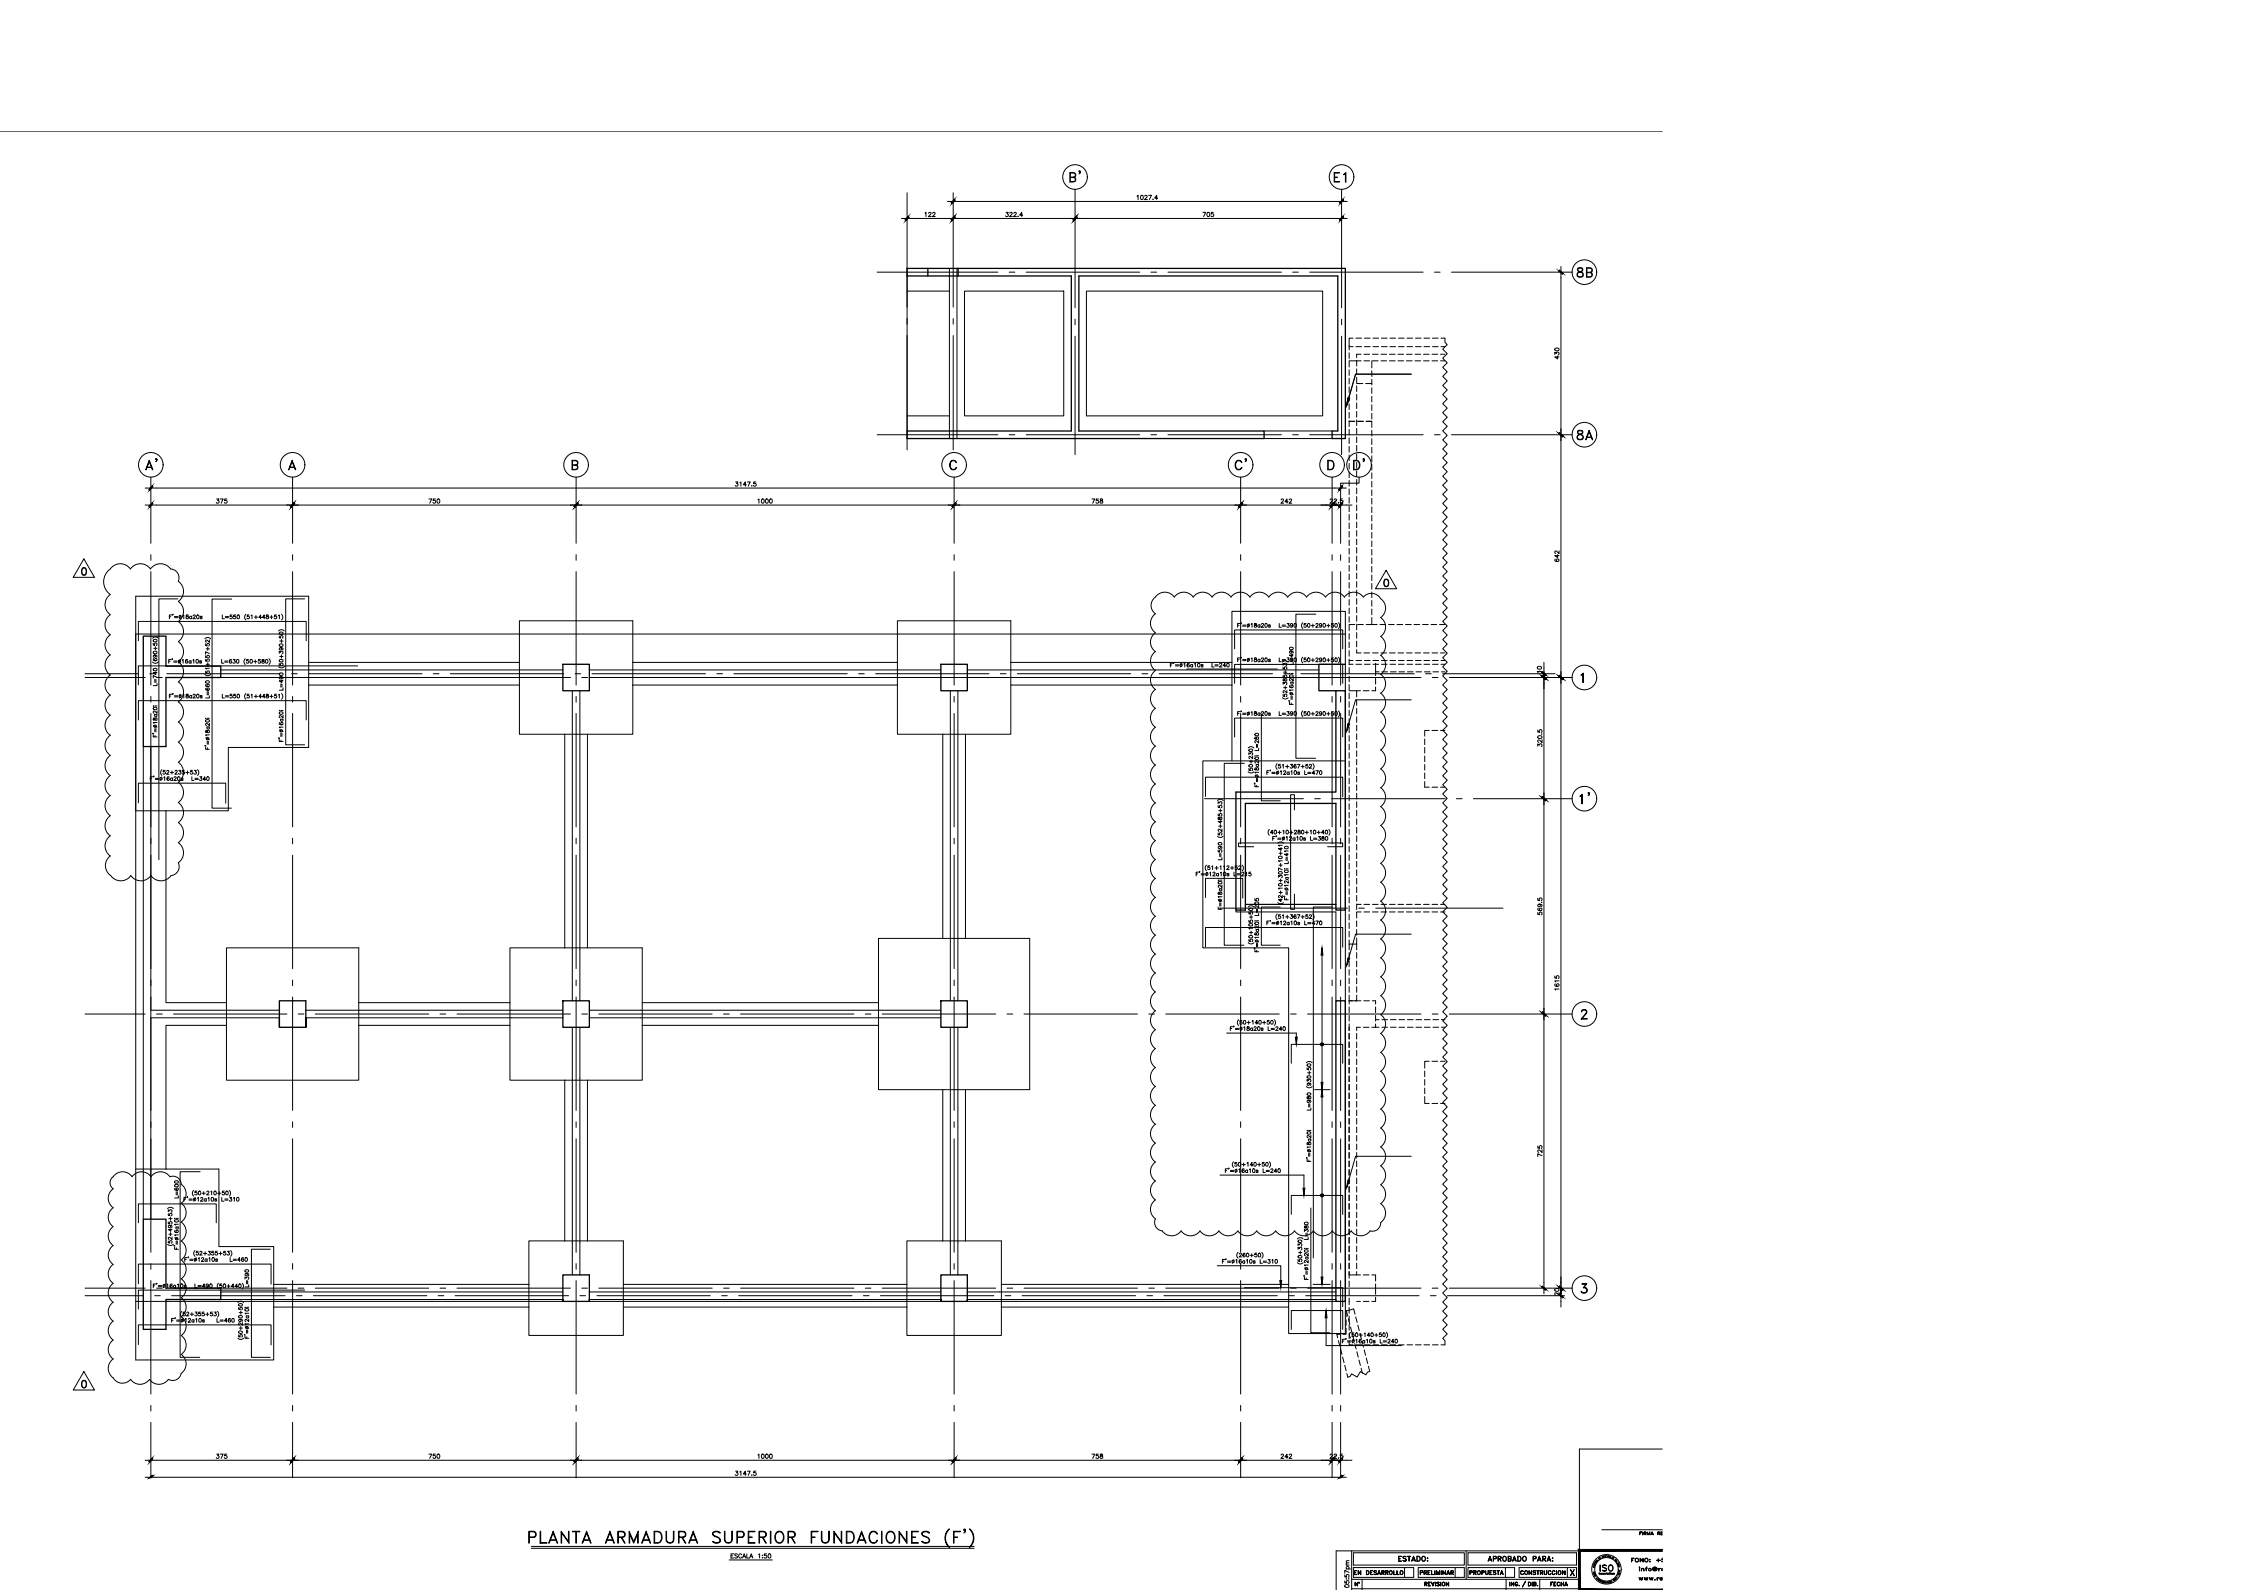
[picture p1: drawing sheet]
<svg xmlns="http://www.w3.org/2000/svg" width="1189mm" height="841mm" viewBox="0 0 1189 841" stroke-linecap="round" stroke-linejoin="round" font-family="sans-serif">
<defs><g id="words">
<text font-size="14.6" x="279" y="820">PLANTA ARMADURA SUPERIOR FUNDACIONES (F')</text>
<g font-size="10.1">
<text x="84" y="250" transform="rotate(-90 84 250)">A'</text>
<text x="653" y="250">C'</text>
</g>
<g font-size="9.7">
<text x="565" y="97">B'</text>
<text x="723" y="250" transform="rotate(-90 723 250)">D'</text>
</g>
<g font-size="8.8">
<text x="705" y="97">E1</text>
<text x="834" y="148">8B</text>
<text x="834" y="234">8A</text>
<text x="842" y="427" transform="rotate(-90 842 427)">1'</text>
</g>
<text font-size="6.6" x="846" y="832">ISO</text>
<g font-size="5.7">
<text x="601" y="107">1027.4</text>
<text x="826" y="191" transform="rotate(-90 826 191)">430</text>
<text x="826" y="298" transform="rotate(-90 826 298)">642</text>
<text x="826" y="525" transform="rotate(-90 826 525)">1615</text>
<text x="96" y="662" transform="rotate(-90 96 662)">F'=%%C16a10i L=600</text>
<text x="826" y="687" transform="rotate(-90 826 687)">20</text>
<text x="133" y="709" transform="rotate(-90 133 709)">F'=%%C12a10i L=390</text>
<text x="388" y="782">3147.5</text>
<text x="386" y="825">ESCALA 1:50</text>
<text x="739" y="827">ESTADO:</text>
<text x="786" y="827">APROBADO PARA:</text>
</g>
<g font-size="5.3">
<text x="489" y="116">122</text>
<text x="531" y="116">322.4</text>
<text x="635" y="116">705</text>
<text x="388" y="258">3147.5</text>
<text x="114" y="267">375</text>
<text x="226" y="267">750</text>
<text x="400" y="267">1000</text>
<text x="577" y="267">758</text>
<text x="677" y="267">242</text>
<text x="703" y="267">22.5</text>
<text x="817" y="396" transform="rotate(-90 817 396)">320.5</text>
<text x="817" y="485" transform="rotate(-90 817 485)">569.5</text>
<text x="817" y="613" transform="rotate(-90 817 613)">725</text>
<text x="114" y="773">375</text>
<text x="226" y="773">750</text>
<text x="400" y="773">1000</text>
<text x="577" y="773">758</text>
<text x="677" y="773">242</text>
<text x="703" y="773">22.5</text>
<text x="716" y="834">EN DESARROLLO</text>
<text x="750" y="834">PRELIMINAR</text>
<text x="777" y="834">PROPUESTA</text>
<text x="804" y="834">CONSTRUCCION</text>
</g>
<g font-size="4.9">
<text x="753" y="840">REVISION</text>
<text x="798" y="840">ING.</text>
<text x="808" y="840">DIB.</text>
<text x="820" y="840">FECHA</text>
</g>
<g font-size="3.5">
<text x="842" y="834">E</text>
<text x="842" y="835">N</text>
<text x="843" y="835">E</text>
<text x="843" y="836">L</text>
<text x="845" y="837">O</text>
<text x="847" y="839">N</text>
<text x="848" y="839">G</text>
<text x="850" y="839">E</text>
<text x="853" y="837">9</text>
<text x="854" y="836">1</text>
</g>
<g font-size="3.1">
<text x="855" y="833">1</text>
<text x="854" y="836">0</text>
<text x="855" y="835">:</text>
<text x="855" y="834">2</text>
</g>
</g></defs>
<!-- layer: RLA-FORMATO -->
<g fill="none" stroke="#000" stroke-width=".53">
<path d="M0 69h879M712 836v1a.8 .8 0 0 1 0-1 1 1 0 0 1 2 0 1.1 1.1 0 0 1-1 2M712 833v1a.8 .8 0 0 1 0-1 1 1 0 0 1 2 0 .8 .8 0 0 1-1 1M712 828h2M712 830h3M712 835h.1M713 830a.7 .7 0 0 1-1-1 1 1 0 0 1 2 0 .7 .7 0 0 1-1 1M714 835h.1M714 832l-2-1v1M714 827h-2l1 1M714 826h-2l1 1M715 835h121"/>
<path d="M715 820v21M716 829h32v5h-32M716 821h59v7h-59zM717 837l1 2v-2v2l-1-2v2zM721 835v6M750 829h25v5h-25M776 820v15M777 829h24v5h-24zM777 821h57v7h-57zM804 829h30v5h-30M807 836l-2 3zM836 820h-129v21"/>
<path d="M843 829h.1M843 828h1M843 827l1 1M846 824v1zM847 824h-1h1M847 824h-1M848 823v1M849 823h-1M849 823l-1 1h1M849 823v1M850 823v1M850 823h-1"/>
<path d="M851 823v1M852 823v1v-1v1M853 823v1zM853 824h1M854 824v1M863 824h2h-2v2zM863 825h1zM867 834l1 2v-2l1 2v-2v2l-1-1v1zM867 829h.1M867 830l1 1zM868 824l1 2v-2v2l-1-2v2zM868 830l1 1z"/>
<path d="M869 830h1v1v-1zM870 834v2l1-2v2l1-2-1 2v-1l-1 1zM871 830h.1M871 829v2v-2h1h-1M873 834v2l1-2v2l1-2-1 2v-1l-1 1zM873 825h.1M873 826h.1M875 829h1a.8 .8 0 0 1 1 0 .8 .8 0 0 1-1 1v-1v1a1 1 0 0 0-1-1 1 1 0 0 0-1 1 1.1 1.1 0 0 0 2 1 1 1 0 0 1-1 0 1 1 0 0 1 0-2zM875 830l1-1-1 1h1h-1zM876 836h.1M876 825h2zM877 834v2z"/>
<path d="M877 835l1-1zM877 824v2zM878 830v1zM878 830h1zM878 835h1a.6 .6 0 0 0 0 1 .6 .6 0 0 0 0-1M878 835h1M879 830h.1M879 826h.1M879 824v1M879 824h.1M879 830v1v-1M879 835a.7 .7 0 0 0-1 0 .7 .7 0 0 0 0 1 .7 .7 0 0 0 1 0"/>
<path d="M879 825h.1M715 840h121M879 841h.1"/>
<circle cx="713" cy="839" r="1"/>
<circle cx="719" cy="837" r=".3"/>
<circle cx="719" cy="837" r=".2"/>
<circle cx="850" cy="830" r="8"/>
<circle cx="850" cy="830" r="6"/>
<circle cx="851" cy="823" r=".3"/>
<circle cx="866" cy="825" r=".9"/>
<circle cx="866" cy="825" r="1"/>
<circle cx="871" cy="825" r="1"/>
<circle cx="871" cy="825" r=".9"/>
<circle cx="873" cy="830" r=".7"/>
<circle cx="873" cy="830" r=".6"/>
</g>
<g fill="#000" stroke="#000" stroke-width=".53">
<path d="M835 820v21h1zM835 820l1 1v20zM835 820l1 1 43-1zM836 821l43-1v1z"/>
<path d="M836 841h43zM836 841h43h-43z"/>
</g>
<!-- layer: FORMATO -->
<path d="M831 830l2 3zM833 830l-2 3z" fill="none" stroke="#000" stroke-width=".53"/>
<!-- layer: RLE-FIRMA REVISOR -->
<g fill="none" stroke="#000" stroke-width=".53">
<path d="M879 766h-43v54M847 809h32M868 810h1h-1v2zM868 811h.1M869 810v2zM870 811h1l-1-1v2v-2l1 1h-1M870 811l1 1zM872 810v2l1-2v2v-1l-1 1v-1v1zM874 811h1M874 810l1 2-1-1-1 1zM877 811h1l-1-1v2v-2l1 1h-1M878 811v1z"/>
<path d="M879 811h.1M879 810v2"/>
</g>
<!-- layer: RLA-TEXTOS2 -->
<path d="M281 818h234M281 819h234M386 825h23" fill="none" stroke="#000" stroke-width=".53"/>
<!-- layer: 2024_22-100$0$RLE-PILAR -->
<path d="M298 351h14v14h-14zM498 351h14v14h-14zM712 351h-14v14h9M148 538v5h14M162 538v5v-14h-14v14M298 529h14v14h-14zM498 529h14v14h-14zM298 687v1v-14h14v14v-1M298 688h14M498 687v1v-14h14v14v-1M498 688h14" fill="none" stroke="#000" stroke-width=".7"/>
<!-- layer: 2024_22-100$0$RLE-MURO -->
<path d="M480 142h232v90h-7v-4h3v-82h-137v82h98v4h-189v-4h87v-82h-87zM491 142v4M507 142v4M76 336h12v16h29v6h-29v37h-12zM707 365h5v116h-5v-56h-48v56h-5v-62h53zM707 529h5v159h-5zM76 645h12v36h29v6h-29v16h-12z" fill="none" stroke="#000" stroke-width=".7"/>
<!-- layer: 2024_22-100$0$RLE-LOSA -->
<path d="M480 146v82M669 232h36M72 335h640v16M712 365v323M72 688h226M312 688h186M512 688h195" fill="none" stroke="#000" stroke-width=".53"/>
<!-- layer: 2024_22-100$0$RLE-FUNDACION -->
<g fill="none" stroke="#000" stroke-width=".53">
<path d="M480 154h22M510 154h53v66h-53zM575 154h125v66h-125zM716 179h-2v4M717 179h3M722 179h3M726 179h3M731 179h3M735 179h3M740 179h3M744 179h3M749 179h3"/>
<path d="M753 179h3M758 179h3M762 179h3M718 191h2M722 191h3M726 191v4M726 196v3M726 191h3M731 191h3M735 191h3M740 191h3M744 191h3"/>
<path d="M749 191h3M753 191h3M758 191h3M762 191h3M480 220h22M726 201v3M726 205v3M726 210v3M726 214v3M726 219v3M726 223v3M726 228v3"/>
<path d="M726 232v3M726 237v3M726 255v3M726 259v3M726 264v3M726 268v3M726 273v3M726 277v3M726 282v3M726 286v3M726 291v3M726 295v3"/>
<path d="M726 300v3M726 304v3M726 309v3M726 313v3M726 318v3M712 335v-12h-60v27h-117v-22h-60v22h-140v-22h-60v22h-112v-35h-91v404h73v-28h135v15h50v-15h150v15h50v-15h152v14h30v-17M726 327v3h3M726 322v3M730 330h3M735 330h3M739 330h3M744 330h3"/>
<path d="M748 330h3M753 330h3M757 330h3M762 330h3M335 362h140v26h24v108h-34v34h-125v-29h-29v-113h24zM121 395h42v-33h112v26h24v113h-29v29h-80v-29h-70v29h-32v-101h33zM754 391v3M754 395v3M754 400v3M756 386h-2v3M758 386h3M762 386h3"/>
<path d="M652 402v-40h-117v26h-24v108h34v80h-34v80h19v23h152v-178h-46v-99h71M754 404v3M754 409v3M754 413v3h2M758 416h3M762 416h3M88 542h32v29h70v-29h80v29h29v85h-19v23h-135v-20h-29v-41h-28zM311 571h29v-29h125v34h34v80h-19v23h-150v-23h-19zM754 567v3M754 571v3M754 576v3M756 561h-2v4"/>
<path d="M758 561h3M762 561h3M754 580v4h2M758 584h3M762 584h3M712 698v3M712 693v4M714 688v2M714 692v3M714 696v3M708 709l1 3M709 706h-2l1 2"/>
<path d="M709 713l1 3M710 718l1 3M712 703v3h-2M714 710v1h2M714 701v3M714 705v3M717 711h3M722 711h3M726 711h3M731 711h3M735 711h3M740 711h3"/>
<path d="M744 711h3M749 711h3M753 711h3M758 711h3M762 711h3M711 722l1 3M713 727v1"/>
</g>
<!-- layer: 2024_22-100$0$RLE-VIGA -->
<g fill="none" stroke="#000" stroke-width=".53">
<path d="M502 146v82M506 146v82M669 228h36M117 358h181M117 354h181M312 358h186M312 354h186M512 358h186M512 354h186M303 365v164M307 365v164M503 365v164"/>
<path d="M507 365v164M76 395v250M80 395v139h68M659 478h48M718 478h2M722 478h3M726 478h3M731 478h3M735 478h3M740 478h3M744 478h3M749 478h3"/>
<path d="M753 478h3M758 478h3M762 478h3M654 481v1h53v47M714 499v3M718 499v3M718 482h2M722 482h3M726 482h3M731 482h3M735 482h3M740 482h3"/>
<path d="M744 482h3M749 482h3M753 482h3M758 482h3M762 482h3M714 504v3M714 508v3M714 513v3M714 517v3M718 504v3M718 508v3M718 513v3"/>
<path d="M718 517v3M148 538h-68v107M162 538h136M162 534h136M312 538h186M312 534h186M714 522v3M714 526v3M718 522v3M718 526v3M728 539h2M731 539h3"/>
<path d="M736 539h3M740 539h3M745 539h3M749 539h3M754 539h3M758 539h3M763 539h2M303 543v131M307 543v131M503 543v131M507 543v131M728 543h2"/>
<path d="M731 543h3M736 543h3M740 543h3M745 543h3M749 543h3M754 543h3M758 543h3M763 543h2M117 683h181M117 687h181M312 683h186M312 687h186"/>
<path d="M512 683h195M512 687h195M713 698l1 2M717 695l-1-3-4 1 1 3M717 697l1 2M715 702v3M716 706v3M717 711l1 3M718 715l1 3M718 701l1 3M719 719l1 3M720 705v3"/>
<path d="M721 710v3M722 714l1 3M723 718l1 3M720 724l1 2M724 723l1 2"/>
</g>
<!-- layer: 2024_22-100$0$RLE-SEGMENTOS1 -->
<g fill="none" stroke="#000" stroke-width=".53">
<path d="M163 350v12M275 350v12M335 350v12M475 350v12M535 350v12M652 350v12M712 351v14M299 388h12M499 388h12M707 402h5M72 429h16M499 496h12"/>
<path d="M299 501h12M120 530v12M190 530v12M270 530v12M340 530v12M465 530v12M299 571h12M499 576h12M72 618h16M299 656h12M499 656h12M145 679v12"/>
<path d="M280 679v12M330 679v12M480 679v12M530 679v12M682 679v12"/>
</g>
<!-- layer: 2024_22-100$0$RLE-EJES -->
<g fill="none" stroke="#000" stroke-width=".53">
<path d="M480 102v60M504 102v60M569 100v63M710 100v63M464 144h64M534 144h3M543 144h60M609 144h3M618 144h60M684 144h3M693 144h60M759 144h3"/>
<path d="M768 144h64M480 168v3M480 177v61M504 168v3M504 177v61M569 169v3M569 178v62M710 169v3M710 178v62M464 230h64M534 230h3M543 230h60"/>
<path d="M609 230h3M618 230h60M684 230h3M693 230h60M759 230h3M768 230h64M80 252v35M155 252v35M305 252v35M505 252v35M656 252v35M705 252v35"/>
<path d="M719 252v4h-10v31M80 293v3M155 293v3M305 293v3M505 293v3M656 293v3M705 293v3M709 293v3M80 302v60M155 302v60M305 302v60M505 302v60"/>
<path d="M656 302v60M705 302v60M709 302v60M45 356h28M45 358h32M79 356h3M83 358h3M88 356h60M92 358h60M154 356h3M158 358h3M163 356h60"/>
<path d="M167 358h60M229 356h3M233 358h3M238 356h60M242 358h60M304 356h3M308 358h3M313 356h60M317 358h60M379 356h3M383 358h3M388 356h60"/>
<path d="M392 358h60M454 356h3M458 358h3M463 356h60M467 358h60M529 356h3M533 358h3M538 356h60M542 358h60M604 356h3M608 358h3M613 356h60"/>
<path d="M617 358h60M679 356h3M683 358h3M688 356h60M692 358h60M754 356h3M758 358h3M763 356h60M767 358h65M80 368v3M80 377v60M155 368v3"/>
<path d="M155 377v60M305 368v3M305 377v60M505 368v3M505 377v60M656 368v3M656 377v60M705 368v3M705 377v60M709 368v3M709 377v60M637 422h53"/>
<path d="M696 422h3M705 422h60M771 422h3M780 422h52M80 443v3M80 452v60M155 443v3M155 452v60M305 443v3M305 452v60M505 443v3M505 452v60"/>
<path d="M656 443v3M656 452v60M705 443v3M705 452v60M709 443v3M709 452v60M646 480h67M719 480h3M728 480h67M80 518v3M155 518v3M305 518v3"/>
<path d="M505 518v3M656 518v3M705 518v3M709 518v3M45 536h32M80 527v60M83 536h3M92 536h60M155 527v60M158 536h3M167 536h60M233 536h3"/>
<path d="M242 536h60M305 527v60M308 536h3M317 536h60M383 536h3M392 536h60M458 536h3M467 536h60M505 527v60M533 536h3M542 536h60M608 536h3"/>
<path d="M617 536h60M656 527v60M683 536h3M692 536h60M705 527v60M709 527v60M758 536h3M767 536h65M80 593v3M155 593v3M305 593v3M505 593v3"/>
<path d="M656 593v3M705 593v3M709 593v3M80 602v60M155 602v60M305 602v60M505 602v60M656 602v60M705 602v60M709 602v60M80 668v3M80 677v60"/>
<path d="M155 668v3M155 677v60M305 668v3M305 677v60M505 668v3M505 677v60M656 668v3M656 677v60M705 668v3M705 677v60M709 668v3M709 677v60"/>
<path d="M45 685h31M45 681h32M82 685h3M83 681h3M91 685h60M92 681h60M157 685h3M158 681h3M166 685h60M167 681h60M232 685h3M233 681h3"/>
<path d="M241 685h60M242 681h60M307 685h3M308 681h3M316 685h60M317 681h60M382 685h3M383 681h3M391 685h60M392 681h60M457 685h3M458 681h3"/>
<path d="M466 685h60M467 681h60M532 685h3M533 681h3M541 685h60M542 681h60M607 685h3M608 681h3M616 685h60M617 681h60M682 685h3M683 681h3"/>
<path d="M691 685h60M692 681h60M757 685h3M758 681h3M766 685h62M767 681h65M80 743v3M80 752v30M155 743v3M155 752v30M305 743v3M305 752v30"/>
<path d="M505 743v3M505 752v30M656 743v3M656 752v30M705 743v3M705 752v30M709 743v3M709 752v30"/>
</g>
<!-- layer: 2024_22-100$0$RLE-EJE -->
<g fill="none" stroke="#000" stroke-width=".53">
<path d="M153 247h3M155 243l1 5-1-4-2 4zM303 246h2v-2h-2v4h2v-2h-2M305 246l1 1v1h-3v-5l3 1v1l-1 1M503 244l2-1 1 2a1.7 1.7 0 0 0-2-1 1.7 1.7 0 0 0-1 1v2a1.7 1.7 0 0 0 1 1 1.7 1.7 0 0 0 2-1 1.8 1.8 0 0 1-2 1 1.8 1.8 0 0 1-2-1zM702 243h2a2.7 2.7 0 0 1 2 3 2.7 2.7 0 0 1-2 2h-2zM703 244a2.5 2.5 0 0 1 3 1 2.5 2.5 0 0 1-1 3h-2zM836 357l2-1v5l-1-5zM837 539h3h-4l3-4v-1l-2 1 1-1h1l1 1-3 4M839 679h-2h3l-2 2M839 679l-1 2h1l1 1M837 683v1"/>
<path d="M838 681a1.7 1.7 0 0 1 2 1 1.7 1.7 0 0 1-2 2 1.7 1.7 0 0 1-2-1l1 1a1.8 1.8 0 0 0 3-1M839 681l1 1-1 2"/>
<circle cx="710" cy="94" r="7"/>
<circle cx="838" cy="144" r="7"/>
<circle cx="838" cy="230" r="7"/>
<circle cx="155" cy="246" r="7"/>
<circle cx="305" cy="246" r="7"/>
<circle cx="505" cy="246" r="7"/>
<circle cx="705" cy="246" r="7"/>
<circle cx="838" cy="358" r="7"/>
<circle cx="838" cy="422" r="7"/>
<circle cx="838" cy="536" r="7"/>
<circle cx="838" cy="681" r="7"/>
</g>
<!-- layer: 2024_22-100$0$RLE-COTAS -->
<g fill="none" stroke="#000" stroke-width=".53">
<path d="M477 116h236M501 107h212M826 141v540M77 258h635M77 267h625M712 267h3M816 355h-3l1 1M817 358v-2v3M817 350v334M826 688v3M77 772h625M712 772h3"/>
<path d="M77 781h635"/>
<circle cx="814" cy="353" r="1"/>
</g>
<g fill="#000" stroke="#000" stroke-width=".53">
<path d="M481 114l-2 3 2-2zM481 114l-2 3v-1z"/>
<path d="M503 116l1 1 1-3zM505 114v1l-1 2z"/>
<path d="M505 105l-1 3 1-2zM505 105l-1 3-1-1z"/>
<path d="M505 114l-1 3 1-2zM505 114l-1 3-1-1z"/>
<path d="M568 116v1l2-3zM570 114v1l-2 2z"/>
<path d="M570 114l-2 3 2-2zM570 114l-2 3v-1z"/>
<path d="M709 107v1l1-3zM710 105l1 1-2 2z"/>
<path d="M709 116v1l1-3zM710 114l1 1-2 2z"/>
<path d="M825 143l2 2zM825 143l2 2z"/>
<path d="M825 229l2 2zM825 229l2 2z"/>
<path d="M825 229l2 2zM825 229l2 2z"/>
<path d="M81 257l-2 2 2-2zM79 259l2-2-2 2z"/>
<path d="M708 259h1l1-2zM710 257l-1 2z"/>
<path d="M81 266l-2 2 2-2zM79 268l2-2-2 2z"/>
<path d="M154 268l2-2zM156 266l-2 2z"/>
<path d="M156 266l-2 2 2-2zM154 268l2-2-2 2z"/>
<path d="M304 268l1-2zM305 266h1l-2 2z"/>
<path d="M305 266l-1 2 2-2zM305 266l-1 2z"/>
<path d="M504 268l1-2zM505 266h1l-2 2z"/>
<path d="M505 266l-1 2 2-2zM504 268l1-2-1 2z"/>
<path d="M655 268h1l1-2zM657 266h1l-2 2z"/>
<path d="M657 266l-1 2 2-2zM657 266l-1 2h-1z"/>
<path d="M816 355v1l2 1zM816 356l2 1z"/>
<path d="M816 358l2 1zM816 358v-1l2 2z"/>
<path d="M816 358l2 1zM816 358v-1l2 2z"/>
<path d="M825 357v1l2 1zM825 358l2 1z"/>
<path d="M825 358l2 1zM825 358v-1l2 2z"/>
<path d="M816 421v1l2 1zM816 422l2 1v1z"/>
<path d="M816 422l2 2v-1zM816 422v-1l2 2z"/>
<path d="M816 536l2 1-2-2zM816 536l2 1z"/>
<path d="M816 536l2 1zM816 536v-1l2 2z"/>
<path d="M816 680v1l2 1zM816 681l2 1z"/>
<path d="M81 771l-2 3 2-2zM79 773l2-2-2 3z"/>
<path d="M154 773v1l2-3zM156 771v1l-2 2z"/>
<path d="M156 771l-2 3 2-2zM154 773l2-2-2 3z"/>
<path d="M304 773v1l1-3zM305 771l1 1-2 2z"/>
<path d="M305 771l-1 3 2-2zM305 771l-1 3v-1z"/>
<path d="M504 773v1l1-3zM505 771l1 1-2 2z"/>
<path d="M505 771l-1 3 2-2zM505 771l-1 3v-1z"/>
<path d="M655 773l1 1 1-3zM657 771l1 1-2 2z"/>
<path d="M657 771l-1 3 2-2zM657 771l-1 3-1-1z"/>
<path d="M79 782l2-2v1zM79 782l2-1z"/>
<path d="M709 782l1-1zM709 782l1-1v-1z"/>
</g>
<!-- layer: 2024_22-100$0$RLE-MURO -->
<g fill="none" stroke="#000" stroke-width=".53">
<path d="M714 183v2M714 187v3M714 191v3M714 196v3M714 183h2M717 183h3M718 191v3M718 195v3M718 200v3M720 187h-2v2M722 187h3M722 183h3"/>
<path d="M726 187h3M726 183h3M731 187h3M731 183h3M735 187h3M735 183h3M740 187h3M740 183h3M744 187h3M744 183h3M749 187h3M749 183h3"/>
<path d="M753 187h3M753 183h3M758 187h3M758 183h3M762 187h3M762 183h3M714 200v3M714 205v3M714 209v3M714 214v3M714 218v3M718 204v3"/>
<path d="M718 209v3M718 213v3M718 218v3M714 223v3M714 227v3M714 232v3M714 236v3M718 222v3M718 227v3M718 231v3M718 236v3M714 254v3"/>
<path d="M714 259v3M718 254v3M718 258v3M714 263v3M714 268v3M714 272v3M714 277v3M718 263v3M718 267v3M718 272v3M718 276v3M714 281v3"/>
<path d="M714 286v3M714 290v3M714 295v3M714 299v3M718 281v3M718 285v3M718 290v3M718 294v3M718 299v3M714 304v3M714 308v3M714 313v3"/>
<path d="M714 317v3M718 303v3M718 308v3M718 312v3M718 317v3M714 322v3M714 326v3M714 331v3M714 335v3M714 340v3M718 321v3M718 326v3"/>
<path d="M718 330v3M718 335v3M718 339v3M714 344v3M714 349v3M714 353v3M714 358v3M714 349h2M714 351h2M717 349h3M717 351h3M718 344v1h2"/>
<path d="M722 345h3M722 349h3M722 351h3M726 345h3M726 349h3M726 351h3M728 351v4h2M728 351h.1M728 355v2M728 359v3M731 345h3M731 349h3"/>
<path d="M731 351h3M731 355h3M735 345h3M735 349h3M735 351h3M736 355h3M740 345h3M740 349h3M740 351h3M740 355h3M744 345h3M744 349h3"/>
<path d="M744 351h3M745 355h3M749 345h3M749 349h3M749 351h3M749 355h3M753 345h3M753 349h3M753 351h3M754 355h3M758 345h3M758 349h3"/>
<path d="M758 351h3M758 355h3M762 345h3M762 349h3M762 351h3M763 355h2M714 365h4v4M714 362v3M714 367v3M714 371v3M714 376v3M718 365h2"/>
<path d="M718 370v3M718 375v3M718 379v3M721 365h3M728 363v2h-2M714 380v3M714 385v3M714 389v3M714 394v3M714 398v3M718 384v3M718 388v3"/>
<path d="M718 393v3M718 397v3M714 403v3M714 407v3M714 412v3M714 416v3M718 402v3M718 406v3M718 411v3M718 415v3M718 420v3M714 421v3"/>
<path d="M714 425v3M714 430v3M714 434v3M714 439v3M718 424v3M718 429v3M718 433v3M718 438v3M714 443v3M714 448v3M714 452v3M714 457v3"/>
<path d="M718 442v3M718 447v3M718 451v3M718 456v3M714 461v3M714 466v3M714 470v3M714 475v3M714 479v3M718 460v3M718 465v3M718 469v3"/>
<path d="M718 474v3M718 478v3M714 484v3M714 488v3M714 493v3M718 496v3h-4v-2M718 483v3M718 487v3M718 492v3M714 533v3M714 537v3M720 529h-6v2"/>
<path d="M722 529h3M726 529h2v2M728 533v3M728 537v3M714 542v3M714 547v3M714 551v3M714 556v3M718 547v3M718 551v3M718 556v3M720 543h-2v2"/>
<path d="M721 543h3M728 542v1h-2M714 560v3M714 565v3M714 569v3M714 574v3M714 578v3M718 560v3M718 565v3M718 569v3M718 574v3M718 578v3"/>
<path d="M714 583v3M714 587v3M714 592v3M714 596v3M718 583v3M718 587v3M718 592v3M718 596v3M714 601v3M714 605v3M714 610v3M714 614v3"/>
<path d="M714 619v3M718 601v3M718 605v3M718 610v3M718 614v3M718 619v3M714 623v3M714 628v3M714 632v3M714 637v3M718 623v3M718 628v3"/>
<path d="M718 632v3M718 637v3M714 641v3M714 646v3M714 650v3M714 655v3M714 659v3M718 641v3M718 646v3M718 650v3M718 655v3M718 659v3"/>
<path d="M714 664v3M714 668v3M714 678v3M718 673v1h-4v-1v3M718 674h2M718 664v3M718 668v3M721 674h3M726 674h2v4M728 679v6M714 682v3M714 687v1"/>
<path d="M718 688h2M721 688h3M728 686v2h-2"/>
</g>
<!-- layer: 2024_22-100$0$RLE-PROYECCION -->
<path d="M714 191h4M718 203h3M723 203h3M714 223h3M718 223h3M723 223h3M714 330h3M718 330h3M723 330h3" fill="none" stroke="#000" stroke-width=".53"/>
<!-- layer: 2024_22-100$0$RLA-BORDE DE LOSAS -->
<path d="M765 179v2l1 1-3 3 3 2-3 2 3 3-3 2 3 3-3 2 3 2-3 3 3 2-3 3 3 2-3 2 3 3-3 2 3 3-3 2 3 2-3 3 3 2-3 3 3 2-3 2 3 3-3 2 3 3-3 2 3 2-3 3 3 2-3 3 3 2-3 3 3 2-3 2 3 3-3 2 3 3-3 2 3 2-3 3 3 2-3 3 3 2-3 2 3 3-3 2 3 3-3 2 3 2-3 3 3 2-3 3 3 2-3 2 3 3-3 2 3 3-3 2 3 2-3 3 3 2-3 3 3 2-3 2 3 3-3 2 3 3-3 2 3 2-3 3 3 2-3 3 3 2-3 2 3 3-3 2 3 3-3 2 3 2-3 3 3 2-3 3 3 2-3 2 3 3-3 2 3 3-3 2 3 2-3 3 3 2-3 3 3 2-3 2 3 3-3 2 3 3-3 2 3 2-3 3 3 2-3 3 3 2-3 2 3 3-3 2 3 3-3 2 3 2-3 3 3 2-3 3 3 2-3 2 3 3-3 2 3 3-3 2 3 2-3 3 3 2-3 3 3 2-3 2 3 3-3 2 3 3-3 2 3 2-3 3 3 2-3 3 3 2-3 2 3 3-3 2 3 3-3 2 3 2-3 3 3 2-3 3 3 2-3 2 3 3-3 2 3 3-3 2 3 2-3 3 3 2-3 3 3 2-3 2 3 3-3 2 3 3-3 2 3 2-3 3 3 2-3 3 3 2-3 2 3 3-3 2 3 3-3 2 3 2-3 3 3 2-3 3 3 2-3 2 3 3-3 2 3 3-3 2 3 2-3 3 3 2-3 3 3 2-3 2 3 3-3 2 3 3-3 2 3 2-3 3 3 2-3 3 3 2-3 2 3 3-3 2 3 3-3 2 3 2-3 3 3 2-3 3 3 2-3 2 3 3-3 2 3 3-3 2 3 2-3 3 3 2-3 3 3 2-3 2 3 3-3 2 3 3-3 2 2 1v2M725 725l-1 1-1 1-3-2-2 3-3-1-1 1h-1" fill="none" stroke="#000" stroke-width=".53"/>
<!-- layer: 0 -->
<path d="M747 198h-30l-4 16M747 370h-30l-4 17M685 428v-8h-2v61h2v-8M663 448h-8v-2h55v2h-8M659 478h48M747 494h-30l-4 17M747 612h-30l-4 16" fill="none" stroke="#000" stroke-width=".53"/>
<path d="M713 211h1l-1 3zM713 383h1l-1 4zM713 507h1l-1 4zM713 624l1 1-1 3z" fill="#000" stroke="#000" stroke-width=".53"/>
<!-- layer: 2024_22-100$0$A-FLOR-HIDN -->
<path d="M502 142v4M506 142v4M502 228v4M506 228v4" fill="none" stroke="#000" stroke-width=".53"/>
<!-- layer: TEXTOS-SM -->
<g fill="none" stroke="#000" stroke-width=".53">
<path d="M81 338l1-1 2 1M90 326h.1M91 325h-1v2M92 325h-1M92 326h2M92 327h2M96 325l-1 2M97 326v-1v2M99 325l1 2h-2v-1h2zM101 326a.6 .6 0 0 0-1 0 .6 .6 0 0 0 0 1 .6 .6 0 0 0 1 0M101 326v1M102 326l1-1v1l-1 1h1"/>
<path d="M107 326h-1l1 1h-1M108 338l2-1 1 1M111 338v2l-2-1v1M118 325v2h1M119 326h2M119 327h2M123 325h-1v1a.7 .7 0 0 1 1 0 .7 .7 0 0 1 0 1 .7 .7 0 0 1-1 0M125 325h-1v1a.7 .7 0 0 1 1 0 .7 .7 0 0 1 0 1 .7 .7 0 0 1-1 0M130 325l-1 1 1 2M132 325h-1v1a.7 .7 0 0 1 1 0 .7 .7 0 0 1 0 1 .7 .7 0 0 1-1 0M133 326v-1v2M135 326h1"/>
<path d="M135 326v1M138 327h-1l1-2v2M140 327h-1l1-2v2M141 325v1h1v1h-1l1-1zM143 326h1M144 326v1M146 325h-1v1a.7 .7 0 0 1 1 0 .7 .7 0 0 1 0 1 .7 .7 0 0 1-1 0M147 326l1-1v2M147 334l2-1 1 1M148 336v1h1a.7 .7 0 0 1 0-1 .7 .7 0 0 1 1 1 .7 .7 0 0 1-1 1M148 339h2M149 338v2"/>
<path d="M149 325l1 1-1 2M655 331h1M656 330h-1v2M657 330h.1M657 331h2M661 330l-1 2M662 330v2M664 330l1 1v1l-1-1 1-1zM667 331a.6 .6 0 0 0-1 0 .6 .6 0 0 0 0 1 .7 .7 0 0 0 1-1M667 330v2M667 330h1h1l-2 2h2M672 331h-1h1h-1"/>
<path d="M677 330v2h1M678 331h2M681 330h1l-1 1a.7 .7 0 0 1 1 1 .7 .7 0 0 1-1-1M684 330a.7 .7 0 0 1-1 1 .6 .6 0 0 1 0-1 .6 .6 0 0 1 1 0v2l-1-1M689 329v2v1M691 330h-1v1a.7 .7 0 0 1 1 0 .7 .7 0 0 1 0 1 .7 .7 0 0 1-1-1M694 331h1M695 330v2M696 330h1l-1 2h1M699 330a.7 .7 0 0 1-1 1 .6 .6 0 0 1 0-1 .6 .6 0 0 1 1 0v2l-1-1M702 331h2M703 330v2"/>
<path d="M705 330l-1 1a.7 .7 0 0 1 1 0 .7 .7 0 0 1 0 1 .7 .7 0 0 1-1-1M708 329l1 2-1 1M81 350l1 1 2-1M81 340v1h1a.7 .7 0 0 1 0-1 .7 .7 0 0 1 1 0 .7 .7 0 0 1 0 1M81 348a1.1 1.1 0 0 0 1 2 1.1 1.1 0 0 0 1-2 .7 .7 0 0 0-1 1 .6 .6 0 0 0 0 1M81 343h2M82 346a.6 .6 0 0 1 0 1 .7 .7 0 0 1-1 1 .6 .6 0 0 1 0-1h2v1M82 359v2M82 342v2M82 355v2l-1-1h2M83 359v2M83 358l-2-1v2"/>
<path d="M89 350h1M91 349h-2v2M91 349h.1M92 350h2M95 349v2M96 349h1v2M99 349a.9 .9 0 0 0-1 1 .9 .9 0 0 0 1 1 .6 .6 0 0 0 0-1 .6 .6 0 0 0-1 0M101 350a.6 .6 0 0 0-1 0 .6 .6 0 0 0 0 1 .6 .6 0 0 0 1 0M101 349v2M102 349h1v2M107 350h-1l1 1h-1M108 357h2h1"/>
<path d="M109 355v1h1a.7 .7 0 0 1 0-1 .7 .7 0 0 1 1 0 .7 .7 0 0 1-1 1M109 349v1h1a.7 .7 0 0 1 0-1 .7 .7 0 0 1 1 0 .7 .7 0 0 1-1 1M109 347v1h1a.7 .7 0 0 1 0-1 .7 .7 0 0 1 1 0 .7 .7 0 0 1-1 1M109 341l1 1a.7 .7 0 0 1 0-1 .7 .7 0 0 1 1 0 .7 .7 0 0 1-1 1M109 351h2M109 343h2M110 342v2M110 351v1M111 353h-2v1M111 346l-2-1v1M117 349v2h1M119 350h2"/>
<path d="M123 349h-1a.9 .9 0 0 0-1 1 1.1 1.1 0 0 0 2 1 .7 .7 0 0 0-1-1 .6 .6 0 0 0-1 0M123 349h1v1a.7 .7 0 0 1 0 1 .7 .7 0 0 1-1-1M130 348l-1 2 1 1M131 349l-1 1a.7 .7 0 0 1 1 0 .7 .7 0 0 1 0 1 .7 .7 0 0 1-1-1M134 350h2M135 349v2M138 349h-1v1a.7 .7 0 0 1 1 0 .7 .7 0 0 1 0 1 .7 .7 0 0 1-1-1M139 349l1 1v1l-1-1 1-1zM142 348l1 2-1 1M147 353h2h1M148 351v1h1a.7 .7 0 0 1 0-1 .7 .7 0 0 1 1 0 .7 .7 0 0 1-1 1M148 346v-2l1 1a.7 .7 0 0 1 1 0 .7 .7 0 0 1-1 1"/>
<path d="M148 347h2M148 358a.7 .7 0 0 1 1 1 .6 .6 0 0 1-1 0 .6 .6 0 0 1 0-1h2l-1 1M148 343a.6 .6 0 0 1 1 0 .7 .7 0 0 1-1 1 .6 .6 0 0 1 0-1h2l-1 1M149 346v2M149 360v1l-1-1h2M619 352h1M620 351h-1v2M621 351h.1M622 352h2M625 351l-1 2M626 351h1v2M629 351a.9 .9 0 0 0-1 1 .9 .9 0 0 0 1 1 .6 .6 0 0 0 0-1 .6 .6 0 0 0-1 0"/>
<path d="M631 352a.6 .6 0 0 0-1 0 .6 .6 0 0 0 0 1 .6 .6 0 0 0 1 0M631 351v2M632 351v2M637 352h-1l1 1h-1M641 351v2h1M643 352h2M645 351h1l-1 2h2M649 352h-2l1-1v2M655 349h1M656 348h-1v2M657 348h.1M657 349h2"/>
<path d="M661 348l-1 2M662 348v2M664 348v1h1v1h-1l1-2zM667 349a.6 .6 0 0 0-1 0 .6 .6 0 0 0 0 1 .6 .6 0 0 0 1 0M667 349v1M667 348h1h1l-2 2h2M672 349h-1l1 1h-1M677 348v2h1M678 349h2M678 350h2h2M679 357v1h1a.7 .7 0 0 1 0-1 .7 .7 0 0 1 1 0 .7 .7 0 0 1 0 1M679 353v1h1a.7 .7 0 0 1 0-1 .7 .7 0 0 1 1 0 .7 .7 0 0 1 0 1"/>
<path d="M679 352v-1h1a.7 .7 0 0 1 1 0 .7 .7 0 0 1 0 1M679 359v1l1-1h1v1h-1zM679 356h2M680 355v1M681 348h1l-1 1a.7 .7 0 0 1 1 1 .7 .7 0 0 1-1 0M682 356h.1M683 344a.6 .6 0 0 1 0 1 .6 .6 0 0 1-1 0 .7 .7 0 0 1 1-1l1 1M683 356h1M683 348v2M684 346v1h-2h2M684 348v2M684 349a.6 .6 0 0 1-1 0 .6 .6 0 0 1 0-1 .6 .6 0 0 1 1 0v2h-1"/>
<path d="M684 359v1l-1-1h-1l1 1M684 350v1h-2M689 348v1v2M691 348h-1v1a.7 .7 0 0 1 1 0 .7 .7 0 0 1 0 1 .7 .7 0 0 1-1 0M694 349h1M695 348v2M696 348h1l-1 2h1M699 349a.6 .6 0 0 1-1 0 .6 .6 0 0 1 0-1 .6 .6 0 0 1 1 0v2h-1M702 349h2M703 348v2M705 348l-1 1a.7 .7 0 0 1 1 0 .7 .7 0 0 1 0 1 .7 .7 0 0 1-1 0M708 348l1 1-1 2"/>
<path d="M81 380l1 1 1-1v1h-1v-1zM81 374h.1M82 378h1M82 373h1M82 378a.6 .6 0 0 0 0 1 .6 .6 0 0 0 1 0 .6 .6 0 0 0 0-1M83 376v1l-1-1h-1l1 1M83 362v1h-2M90 368h.1M91 367h-1v2M92 367h-1M92 368h2M92 369h2"/>
<path d="M96 367l-1 2M97 368v-1v2M99 367l1 2h-2v-1h2zM101 368a.6 .6 0 0 0-1 0 .6 .6 0 0 0 0 1 .6 .6 0 0 0 1 0M101 368v1M102 368l1-1v1l-1 1h1M107 368h-1l1 1h-1M109 380h.1M109 364a.9 .9 0 0 0 1 1 .9 .9 0 0 0 1-1 .6 .6 0 0 0-1 0 .6 .6 0 0 0 0 1M109 362a.9 .9 0 0 0 1 1 .9 .9 0 0 0 1-1 .6 .6 0 0 0-1 0 .6 .6 0 0 0 0 1M110 380h1M110 366v2"/>
<path d="M111 368v1h-2M118 367v2h1M119 368h2M119 369h2M123 367h-1v1a.7 .7 0 0 1 1 0 .7 .7 0 0 1 0 1 .7 .7 0 0 1-1 0M125 367h-1v1a.7 .7 0 0 1 1 0 .7 .7 0 0 1 0 1 .7 .7 0 0 1-1 0M130 367l-1 1 1 2M132 367h-1v1a.7 .7 0 0 1 1 0 .7 .7 0 0 1 0 1 .7 .7 0 0 1-1 0M133 368v-1v2M135 368h1M135 367v2M138 369h-1l1-2v2"/>
<path d="M140 369h-1l1-2v2M141 367v1h1v1h-1l1-1zM143 368h1M144 367v2M146 367h-1v1a.7 .7 0 0 1 1 0 .7 .7 0 0 1 0 1 .7 .7 0 0 1-1 0M147 368l1-1v2M148 376h.1M149 376h1M149 362v1M149 367l1 1-1 2M150 378v2l-2-1v1M150 364v1h-2"/>
<path d="M655 377h1M656 376h-1v2M657 376v1M657 377h2M657 378h2M661 376l-1 2M662 377v-1v2M664 376v1l1 1h-1l1-1zM667 377a.6 .6 0 0 0-1 0 .6 .6 0 0 0 0 1 .6 .6 0 0 0 1 0M667 377v1M667 377l1-1 1 1-2 1h2M672 377h-1l1 1h-1"/>
<path d="M677 376v2h1M678 377h2M678 378h2M678 369l2 1 2-1M679 367v1h1a.7 .7 0 0 1 0-1 .7 .7 0 0 1 1 0 .7 .7 0 0 1 0 1M679 362v-1l1 1a.7 .7 0 0 1 1-1 .7 .7 0 0 1 0 1M679 364h2M680 363v2M681 365v2l-2-2v1M681 376h1l-1 1a.7 .7 0 0 1 1 1 .7 .7 0 0 1-1 0M682 371h.1M682 371v2h2"/>
<path d="M682 367h2M683 363h-1a.9 .9 0 0 0 1 1 .9 .9 0 0 0 1-1 .6 .6 0 0 0-1 0 .7 .7 0 0 0 1 1M683 361h1M683 368v2M683 361a.6 .6 0 0 0 0 1 .6 .6 0 0 0 1 0 .6 .6 0 0 0 0-1M683 372v1M684 368v2M684 377a.7 .7 0 0 1-1 1 .6 .6 0 0 1 0-1 .6 .6 0 0 1 1 0v1h-1M684 365h-2h1M689 376v1v2M691 376h-1v1a.7 .7 0 0 1 1 0 .7 .7 0 0 1 0 1 .7 .7 0 0 1-1 0M694 378h1"/>
<path d="M695 377v1M696 377l1-1v1l-1 1h1M699 377a.7 .7 0 0 1-1 1 .6 .6 0 0 1 0-1 .6 .6 0 0 1 1 0v1h-1M702 378h2M703 377v1M705 376l-1 1a.7 .7 0 0 1 1 0 .7 .7 0 0 1 0 1 .7 .7 0 0 1-1 0M708 376l1 1-1 2M81 388h.1M81 389v1h2M81 384l2 1M82 385v2M82 389v1"/>
<path d="M83 385v2M83 382h-2v1M108 394l1 1M109 395v1h2M109 386v1l1-1 1 1h-1l-1-1zM109 390l2 1M109 385h2M110 392v2M110 385a.6 .6 0 0 0 1 0M110 396h.1M111 389h-2M111 383v1l-2-1v1"/>
<path d="M147 390l1 1M148 391v1h2M148 386l2 1M148 382a.9 .9 0 0 0 1 1 .9 .9 0 0 0 0-1 .6 .6 0 0 0 0 1M148 380h2M149 388v2M149 380a.6 .6 0 0 0 0 1 .6 .6 0 0 0 1 0 .7 .7 0 0 0-1-1M149 391v1M150 385h-2M660 396l2-1 1 1M661 399v-1l1 1a.7 .7 0 0 1 1-1 .7 .7 0 0 1-1 1M664 400h.1"/>
<path d="M664 390v1l1-1h1v1h-1zM665 400h1M665 394v1M666 396v1h-2M666 392v1l-2-1v1M80 412h.1M81 411h-1v2M81 411h.1M82 412h2M86 411l-1 2M86 407l-1 1 1 2M87 411v2"/>
<path d="M87 407h-1v1a.7 .7 0 0 1 1 0 .7 .7 0 0 1 0 1 .7 .7 0 0 1-1 0M88 408l1-1v1l-1 1h1M90 411h-1a.9 .9 0 0 0-1 1 1.1 1.1 0 0 0 2 1 .7 .7 0 0 0-1-1 .6 .6 0 0 0-1 0M90 409h2M91 408v1M91 412a.6 .6 0 0 0-1 0 .6 .6 0 0 0 0 1 .6 .6 0 0 0 1 0M91 412v1M92 411h1l-1 2h1M93 408v-1l1 1-1 1h1M95 407h1l-1 1a.7 .7 0 0 1 1 1 1 1 0 0 1-2 0M97 412h-1l1 1h-1M97 407l-1 1a.7 .7 0 0 1 1 0 .7 .7 0 0 1 0 1 .7 .7 0 0 1-1 0"/>
<path d="M98 409h2M99 408v1M102 411v2h1M102 407h-1v1a.7 .7 0 0 1 1 0 .7 .7 0 0 1 0 1 .7 .7 0 0 1-1 0M103 407h1l-1 1a.7 .7 0 0 1 1 1 .7 .7 0 0 1-1 0M103 412h2M105 407v1v2M106 411h1l-1 1a.7 .7 0 0 1 1 1 .7 .7 0 0 1-1-1M109 412h-2l1-1v2M660 408l2 1 1-1M661 406v1l1 1a1 1 0 0 1 0-2 .7 .7 0 0 1 1 1 .7 .7 0 0 1-1 1M661 403h2"/>
<path d="M662 402v2M663 400v1l-2-1v1M664 414h.1M664 415v1h2M664 406v1l2-1v1h-1v-1zM664 410l2 1M665 404h1M665 412v1M665 404a.6 .6 0 0 0 0 1 .6 .6 0 0 0 1 0 .6 .6 0 0 0 0-1M665 415v1M666 409h-2M666 402v2l-2-2v1v1"/>
<path d="M670 409h1M672 408h-2v2M672 407v1M673 409h2M676 404l-1 1 1 2M676 408v2M677 408h1v2M677 404l-1 1a.7 .7 0 0 1 1 0 .7 .7 0 0 1 0 1 .7 .7 0 0 1-1 0M678 405l1-1v2M679 408h1l-1 2h1M680 405h2M681 405v1"/>
<path d="M682 409a.6 .6 0 0 0-1 0 .6 .6 0 0 0 1 0M682 408v2M683 404h1l-1 1a.7 .7 0 0 1 1 1 .7 .7 0 0 1-1 0M683 408h1v2M686 405v-1a.9 .9 0 0 0-1 1 .9 .9 0 0 0 1 1 .6 .6 0 0 0 0-1 .7 .7 0 0 0-1 1M686 404h2l-1 2M688 409l-1-1 1 1h-1M688 405h2M689 405v1M690 408v2h1M692 409h2M692 404h-1v1a.7 .7 0 0 1 1 0 .7 .7 0 0 1 0 1 .7 .7 0 0 1-1 0"/>
<path d="M693 405v-1l1 1-1 1h1M695 404v1v2M696 409h-2l1-1v2M696 408h2l-1 2M644 423h1h2M645 430v1v1a1 1 0 0 1 0-2 .7 .7 0 0 1 1 1 .7 .7 0 0 1 0 1M645 426v1a.7 .7 0 0 1 0-1 .7 .7 0 0 1 1 0 .7 .7 0 0 1 0 1M645 425v-1v1a.7 .7 0 0 1 1-1 .7 .7 0 0 1 0 1M645 432v1l1-1v1v1zM645 437h2M645 429h2M646 428v2"/>
<path d="M646 436v2M646 434v1l-1-1h2M647 438v2l-2-1v1M672 439l-1 1 1 2M677 439v2M679 440v-1v2M683 439v2M685 440v-1l1 1-1 1h1M687 439l1 1v1h-1v-1h1zM691 439v2M693 440l1-1v2M698 439v2"/>
<path d="M703 439l1 1-1 2M638 458v1v2M640 458h-1v1a.7 .7 0 0 1 1 0 .7 .7 0 0 1 0 1 .7 .7 0 0 1-1 0M641 458h1v2M643 459h2M644 458v2M644 442l1 1 2-1M645 450v1a.7 .7 0 0 1 0-1 .7 .7 0 0 1 1 0 .7 .7 0 0 1 0 1M645 441v1a.7 .7 0 0 1 0-1 .7 .7 0 0 1 1 0 .7 .7 0 0 1 0 1M645 448a.7 .7 0 0 1 1 1 .6 .6 0 0 1-1 0 .6 .6 0 0 1 0-1h1v1M645 451v2M645 458h1v2"/>
<path d="M646 451v2M647 454v1h-2M647 458h1v2M649 458h1v1l-1 1h1M651 459h2M652 458v2M655 458h-1l-1 1a1 1 0 0 1 2 0 .7 .7 0 0 1-1 1 .7 .7 0 0 1-1 0M655 458h1l1 1-2 1h2M657 458l1 1-1 2M673 443h1M674 440h-2l1-1v2M675 442h-2v2"/>
<path d="M675 442v1M676 443h2M676 444h2M676 446l1-1 2 1M676 440h2M677 458h1M677 451h1M678 450v2M678 457v1M678 448v2l-2-1h2M678 455h-2l1 1M678 447h-2l1 1"/>
<path d="M679 443v1M680 460h.1M680 460h2M680 453v2M681 443v-1v2M681 451v2l-1-1h2M681 453v2M682 456v1h-2M682 450h-2v1M682 443l1-1v1l-1 1h1M682 440h2M685 443a.6 .6 0 0 0-1 0 .6 .6 0 0 0 0 1 .6 .6 0 0 0 1 0"/>
<path d="M685 443v1M686 443l1-1v2M691 440h1M691 443h-1l1 1h-1M693 442v2h2M695 443h2M695 444h2M697 440h2M698 442h1l-1 1a.7 .7 0 0 1 1 1 1 1 0 0 1-2 0M699 443l2 1h-1h-1l2-1zM701 440h-2l1-1v2M633 462h1"/>
<path d="M634 461h-1v2M635 461v1M636 462h1M636 463h1M639 461l-1 2M640 462v-1v2M642 462v-1l1 1-1 1h1M645 480v1h2M645 472v1l1-1v1zM645 466h.1M645 476l2 1M645 462a.6 .6 0 0 0-1 0 .6 .6 0 0 0 0 1 .6 .6 0 0 0 1 0"/>
<path d="M645 462v1M645 470h2M645 466h2M645 478v1M645 470a.6 .6 0 0 0 0 1 .6 .6 0 0 0 1 0 .6 .6 0 0 0 0-1M646 462v-1v2M646 478v1M647 474h-2v1M647 468v1l-2-1v1M650 462h-1l1 1h-1M653 461v2h1M654 462h2"/>
<path d="M654 463h2M657 462v-1l1 1-1 1h1M659 462l1-1v2M660 480l2-1 1 1M662 461h-1v1a.7 .7 0 0 1 1 0 .7 .7 0 0 1 0 1 .7 .7 0 0 1-1 0M664 475v1h1a.7 .7 0 0 1 0-1 .7 .7 0 0 1 1 0 .7 .7 0 0 1 0 1M666 479v1l-2-1v1M676 477l1 1 2-1M676 464v-1l1 1a.7 .7 0 0 1 1-1 .7 .7 0 0 1 0 1M677 472h1M677 466h1M678 465v2"/>
<path d="M678 471v2M678 475v2l-2-1h2M678 474v1l-1-1h-1l1 1M678 470h-2h1M678 460l-2-1v1M679 474h1M680 475v1h2M680 470l2 1M680 464h2M680 472v1M681 464a.7 .7 0 0 0-1 1 .6 .6 0 0 0 1 0 .6 .6 0 0 0 0-1M681 475v1"/>
<path d="M681 472v1M682 468h-2v1M682 466v1l-2-1v1M682 463h-2M645 480v1M660 499h2h1M661 497v1h1a.7 .7 0 0 1 0-1 .7 .7 0 0 1 1 0 .7 .7 0 0 1-1 1M661 487v1h1a.7 .7 0 0 1 0-1 .7 .7 0 0 1 1 0 .7 .7 0 0 1-1 1M661 482v1h1a.7 .7 0 0 1 0-1 .7 .7 0 0 1 1 1 .7 .7 0 0 1-1 1M661 485h2M661 493h2M662 484v2"/>
<path d="M662 492v2M663 491h-2M664 494v1l1-2h1v1l-1 1zM664 487h.1M664 497l2 1M665 492h1M665 487h1M665 481v2M665 499v2M665 492a.6 .6 0 0 0 0 1 .6 .6 0 0 0 1 0 .6 .6 0 0 0 0-1M666 496h-2M666 490v1l-2-1v1"/>
<path d="M666 483v1h-2M670 488h1M672 487h-2v2M672 487h.1M673 488h2M673 489h2M676 483l-1 2 1 2M676 487v2M677 488l1-1v2M677 484l-1 1a.7 .7 0 0 1 1 0 .7 .7 0 0 1 0 1 .7 .7 0 0 1-1-1M678 484h1v2M679 488l1-1v1l-1 1h1"/>
<path d="M680 485h2M681 484v2M682 488a.6 .6 0 0 0-1 0 .6 .6 0 0 0 0 1 .6 .6 0 0 0 1 0M682 488v1M683 484h1l-1 1a.7 .7 0 0 1 1 1 .7 .7 0 0 1-1-1M683 488l1-1v2M686 484a1.1 1.1 0 0 0-2 1 1.1 1.1 0 0 0 2 1 .7 .7 0 0 0-1-1M686 484h2l-1 2M688 488h-1l1 1h-1M688 485h2M689 484v2M690 487v2h1"/>
<path d="M692 488h2M692 489h2M692 484h-1v1a.7 .7 0 0 1 1 0 .7 .7 0 0 1 0 1 .7 .7 0 0 1-1-1M693 484h1l-1 2h1M695 483v2v2M696 489h-2l1-2v2M696 487h2l-1 2M664 502h.1M664 502v1h2M665 503h.1M655 539v2v1M657 540h-1v1a.7 .7 0 0 1 1 0 .7 .7 0 0 1 0 1 .7 .7 0 0 1-1-1"/>
<path d="M672 540h-1l-1 1a1 1 0 0 1 2 0 .7 .7 0 0 1-1 1 .7 .7 0 0 1-1-1M674 539l1 2-1 1M651 544h1M652 543h-1v2M653 543h.1M654 544h1M654 545h1M657 543l-1 2M658 543h1v2M660 541h2M660 543l1 1v1h-1v-1h1zM661 540v2"/>
<path d="M662 540h1v2M663 544a.6 .6 0 0 0-1 0 .6 .6 0 0 0 0 1 .6 .6 0 0 0 1 0M663 544v1M664 544v-1h1l-2 2h2M666 541h-2l1-1v2M668 541h2M668 544h-1l1 1h-1M669 540v2M671 543v2h1M673 544h1M673 545h1M675 544v-1h1l-1 2h1"/>
<path d="M678 544h-1l1-1v2M691 575h2h1M691 562l2-1 1 1M692 572v-1v1a.7 .7 0 0 1 1-1 .7 .7 0 0 1 0 1M692 565v1a.7 .7 0 0 1 0-1 .7 .7 0 0 1 1 0 .7 .7 0 0 1 0 1M692 567h2M692 573a.7 .7 0 0 1 1 1 .6 .6 0 0 1-1 0 .6 .6 0 0 1 0-1h1v1M693 567v1M692 598h.1M692 580v1l1-1v1zM692 582a.7 .7 0 0 1 1 1 .6 .6 0 0 1-1 0 .6 .6 0 0 1 0-1h1v1M692 598h2"/>
<path d="M692 584v2M693 584v2M694 586v1h-2M648 619h1M650 618h-2v2M650 618h.1M651 619h2M651 620h2M653 614l-1 2 1 2M654 618v2M654 615h-1v1a.7 .7 0 0 1 1 0 .7 .7 0 0 1 0 1 .7 .7 0 0 1-1-1M655 619l1-1v2"/>
<path d="M657 616h2M658 615v2M658 618a.9 .9 0 0 0-1 1 .9 .9 0 0 0 1 1 .6 .6 0 0 0 0-1 .7 .7 0 0 0-1 1M660 615v2M660 619a.6 .6 0 0 0-1 0 .6 .6 0 0 0 0 1 .6 .6 0 0 0 1 0M660 619v1M661 619l1-1v2M663 616h-2l1-1v2M665 616h2M666 619h-1l1 1h-1M666 615v2M668 618v2h1"/>
<path d="M669 615h-1v1a.7 .7 0 0 1 1 0 .7 .7 0 0 1 0 1 .7 .7 0 0 1-1-1M670 619h2M670 620h2M672 614v2v2M672 619l1-1 1 1-2 1h2M676 620h-2l1-2v2M691 612l1 1M692 613v1h2M692 604v1l1-1v1l-1-1zM692 608l2 1M692 603h2M692 610v2"/>
<path d="M693 603a.6 .6 0 0 0-1 0 .6 .6 0 0 0 1 0M693 614h.1M693 610v2M694 607h-2M694 601v1l-2-1v1M89 639h1h2M97 634h1M99 633h-2v2M99 633v1M100 634h2M100 635h2M102 630v1v2"/>
<path d="M103 633v2M104 630h-1v1a.7 .7 0 0 1 1 0 .7 .7 0 0 1 0 1 .7 .7 0 0 1-1 0M104 634l1-1v2M106 634l1-1v1l-1 1h1M107 631h2M108 630v2M109 634a.6 .6 0 0 0-1 0 .6 .6 0 0 0 0 1 .6 .6 0 0 0 1 0M109 634v1M109 630h1l1 1-2 1h2M110 634l1-1v2M111 630h1v2M115 634h-1l1 1h-1"/>
<path d="M115 631h2M116 630v2M117 633v2h1M119 630h-1v1a.7 .7 0 0 1 1 0 .7 .7 0 0 1 0 1 .7 .7 0 0 1-1 0M119 634h2M119 635h2M121 630l1 1-1 2M122 633h1l-1 1a.7 .7 0 0 1 0 1 .7 .7 0 0 1-1 0M124 634v-1v2M89 658l1 1 2-1M686 655h2h1M687 659v-1h1a.7 .7 0 0 1 1 0 .7 .7 0 0 1-1 1"/>
<path d="M690 651v-1l1 1a.7 .7 0 0 1 1-1 1 1 0 0 1 0 2M690 649l1 1 1-2v2h-1zM691 652v2M692 652v2M692 654v2h-2M82 679h-1v2M83 679h.1M87 679l-1 2M88 680l1-1v2M91 679a.9 .9 0 0 0-1 1 .9 .9 0 0 0 1 1 .6 .6 0 0 0 0-1 .6 .6 0 0 0-1 0M93 680v1M94 680v-1v2"/>
<path d="M98 666h1M99 665h-1v2M100 665h-1M100 666h2M100 667h2M103 679v2h1M103 661v2v2M104 665l-1 2M105 662h-1v1a.7 .7 0 0 1 1 0 .7 .7 0 0 1 0 1 .7 .7 0 0 1-1-1M105 666v-1v2M106 662h1l-1 2h1M107 666v-1l1 1-1 1h1"/>
<path d="M108 663h1M108 662v2M110 666a.6 .6 0 0 0-1 0 .6 .6 0 0 0 0 1 .6 .6 0 0 0 1 0M110 666v1M110 662h1v1a.7 .7 0 0 1 0 1 .7 .7 0 0 1-1-1M110 680a.6 .6 0 0 1-1 0 .6 .6 0 0 1 0-1 .6 .6 0 0 1 1 0v2h-1M111 666v-1v2M113 662h-1v1a.7 .7 0 0 1 1 0 .7 .7 0 0 1 0 1 .7 .7 0 0 1-1-1M115 662h-1v1a.7 .7 0 0 1 1 0 .7 .7 0 0 1 0 1 .7 .7 0 0 1-1-1M115 666h-1l1 1h-1M116 679l-1 1 1 2M116 663h2"/>
<path d="M117 662v2M117 679h-1v1a.7 .7 0 0 1 1 0 .7 .7 0 0 1 0 1 .7 .7 0 0 1-1 0M119 662h-1v1a.7 .7 0 0 1 1 0 .7 .7 0 0 1 0 1 .7 .7 0 0 1-1-1M120 662h1v1a.7 .7 0 0 1 0 1 .7 .7 0 0 1-1-1M121 679v2M122 665v2h1M122 661l1 2-1 2M123 666h2M123 667h2M127 667h-1l1-2v2M129 666v-1a.9 .9 0 0 0-1 1 .9 .9 0 0 0 1 1 .6 .6 0 0 0 0-1 .7 .7 0 0 0-1 1M647 667h1"/>
<path d="M648 666h-1v2M649 666h-1M649 667h2M649 668h2M653 666l-1 2M654 667v-1v2M655 662l-1 2 1 2M656 663h1l-1 2h1M657 667v-1a.9 .9 0 0 0-1 1 .9 .9 0 0 0 1 1 .7 .7 0 0 0-1-1 .6 .6 0 0 0 0 1M659 667a.6 .6 0 0 0-1 0 .6 .6 0 0 0 0 1 .6 .6 0 0 0 1 0M659 667v1M659 663a.9 .9 0 0 0-1 1 .9 .9 0 0 0 1 1 .6 .6 0 0 0 0-1 .6 .6 0 0 0-1 0"/>
<path d="M660 667v-1v2M661 664h2M662 663v2M664 667h-1l1 1h-1M665 663h-1v1a.7 .7 0 0 1 1 0 .7 .7 0 0 1 0 1 .7 .7 0 0 1-1-1M667 666v2h1M668 662v2v2M668 667h2M668 668h2M671 666h1l-1 1a.7 .7 0 0 1 1 1 .7 .7 0 0 1-1 0M673 667v-1v2M686 668l2 1 1-1"/>
<path d="M687 666v1h1a.7 .7 0 0 1 0-1 .7 .7 0 0 1 1 0 .7 .7 0 0 1-1 1M687 661v-1h1a.7 .7 0 0 1 1 0 .7 .7 0 0 1-1 1M687 663h2M688 662v1M690 675h.1M690 675v2h2M690 660h.1M690 671h2M691 665h1M691 660h1M691 672v2M691 665a.6 .6 0 0 0 0 1 .6 .6 0 0 0 1 0 .6 .6 0 0 0 0-1"/>
<path d="M691 676v1M692 672v2M692 669h-2l1 1M692 667v1l-1-1h-1l1 1M692 663v1l-1-1h-1l1 1M81 680h1M84 680h1M84 681h1M91 698h1M92 697h-1v2M93 697v1M93 680a.6 .6 0 0 0-1 0 .6 .6 0 0 0 0 1 .6 .6 0 0 0 1 0"/>
<path d="M93 698h2M93 699h2M96 694v1v2M97 697l-1 2M98 694h-1v1a.7 .7 0 0 1 1 0 .7 .7 0 0 1 0 1 .7 .7 0 0 1-1 0M98 698v-1v2M98 680h-1l1 1h-1M99 695v-1h1l-1 2h1M100 698v-1l1 1-1 1h1M101 695h1M102 694v2M103 698a.6 .6 0 0 0-1 0 .6 .6 0 0 0 0 1 .6 .6 0 0 0 1 0"/>
<path d="M103 698v1M103 694h1v1a.7 .7 0 0 1 0 1 .7 .7 0 0 1-1 0M104 698v-1v2M105 680h1M105 681h1M106 694h-1v1a.7 .7 0 0 1 1 0 .7 .7 0 0 1 0 1 .7 .7 0 0 1-1 0M108 694h-1v1a.7 .7 0 0 1 1 0 .7 .7 0 0 1 0 1 .7 .7 0 0 1-1 0M108 698h-1l1 1h-1M109 680h-2l1-1v2M109 695h2M110 694v2M112 694h-1v1a.7 .7 0 0 1 1 0 .7 .7 0 0 1 0 1 .7 .7 0 0 1-1 0"/>
<path d="M113 694h1v1a.7 .7 0 0 1 0 1 .7 .7 0 0 1-1 0M115 697v2h1M115 694l1 1-1 2M116 698h2M116 699h2M120 680h2M120 699h-1l1-2v2M122 698v-1a.9 .9 0 0 0-1 1 .9 .9 0 0 0 1 1 .6 .6 0 0 0 0-1 .7 .7 0 0 0-1 1M124 680h-2l1-1v2M126 680h-2l1-1v2M126 689l1-1 2 1M126 692v1h1a.7 .7 0 0 1 0-1 .7 .7 0 0 1 1 0 .7 .7 0 0 1 0 1"/>
<path d="M127 698a.6 .6 0 0 1 0 1 .6 .6 0 0 1 0-1h1v1M128 700v1l-1-1h-1l1 1M126 708h1h2M126 706v1h1a.7 .7 0 0 1 0-1 .7 .7 0 0 1 1 0 .7 .7 0 0 1 0 1M710 709h1M711 708h-1v2M712 708v1M713 709h2M713 710h2M715 705l-1 1 1 2M716 705h-1v1a.7 .7 0 0 1 1 0 .7 .7 0 0 1 0 1 .7 .7 0 0 1-1 0M716 708l-1 2"/>
<path d="M717 709l1-1v2M719 706h2M720 705v2M720 709v-1a.9 .9 0 0 0-1 1 .9 .9 0 0 0 1 1 .6 .6 0 0 0 0-1 .7 .7 0 0 0-1 1M722 705v2M722 709a.6 .6 0 0 0-1 0 .6 .6 0 0 0 0 1 .6 .6 0 0 0 1 0M722 709v1M723 709v-1v2M725 706h-2l1-1v2M727 706h2M728 709h-1v1M728 705v2"/>
<path d="M730 708v2h1M731 705h-1v1a.7 .7 0 0 1 1 0 .7 .7 0 0 1 0 1 .7 .7 0 0 1-1 0M732 709h2M732 710h2M733 705l1 1-1 2M734 709l1-1v1l-1 1h2M738 710h-2l1-2v2"/>
<circle cx="82" cy="339" r=".9"/>
<circle cx="95" cy="326" r=".7"/>
<circle cx="105" cy="326" r=".9"/>
<circle cx="126" cy="326" r=".9"/>
<circle cx="149" cy="335" r=".9"/>
<circle cx="660" cy="331" r=".7"/>
<circle cx="670" cy="331" r=".9"/>
<circle cx="685" cy="331" r=".9"/>
<circle cx="692" cy="331" r=".9"/>
<circle cx="701" cy="331" r=".9"/>
<circle cx="707" cy="331" r=".9"/>
<circle cx="82" cy="354" r=".9"/>
<circle cx="82" cy="345" r=".9"/>
<circle cx="95" cy="350" r=".7"/>
<circle cx="104" cy="350" r=".9"/>
<circle cx="126" cy="350" r=".9"/>
<circle cx="133" cy="350" r=".9"/>
<circle cx="141" cy="350" r=".9"/>
<circle cx="149" cy="349" r=".9"/>
<circle cx="149" cy="341" r=".9"/>
<circle cx="149" cy="357" r=".9"/>
<circle cx="625" cy="352" r=".7"/>
<circle cx="634" cy="352" r=".9"/>
<circle cx="650" cy="352" r=".9"/>
<circle cx="660" cy="349" r=".7"/>
<circle cx="670" cy="349" r=".9"/>
<circle cx="683" cy="358" r=".9"/>
<circle cx="683" cy="343" r=".9"/>
<circle cx="685" cy="349" r=".9"/>
<circle cx="692" cy="349" r=".9"/>
<circle cx="701" cy="349" r=".9"/>
<circle cx="707" cy="349" r=".9"/>
<circle cx="82" cy="375" r=".9"/>
<circle cx="95" cy="368" r=".7"/>
<circle cx="105" cy="368" r=".9"/>
<circle cx="110" cy="361" r=".9"/>
<circle cx="126" cy="368" r=".9"/>
<circle cx="149" cy="377" r=".9"/>
<circle cx="660" cy="377" r=".7"/>
<circle cx="670" cy="377" r=".9"/>
<circle cx="683" cy="367" r=".7"/>
<circle cx="685" cy="377" r=".9"/>
<circle cx="692" cy="377" r=".9"/>
<circle cx="701" cy="377" r=".9"/>
<circle cx="707" cy="377" r=".9"/>
<circle cx="82" cy="384" r=".7"/>
<circle cx="110" cy="381" r=".9"/>
<circle cx="110" cy="391" r=".7"/>
<circle cx="149" cy="387" r=".7"/>
<circle cx="662" cy="397" r=".9"/>
<circle cx="665" cy="389" r=".9"/>
<circle cx="85" cy="412" r=".7"/>
<circle cx="95" cy="412" r=".9"/>
<circle cx="110" cy="412" r=".9"/>
<circle cx="662" cy="405" r=".9"/>
<circle cx="665" cy="401" r=".9"/>
<circle cx="665" cy="410" r=".7"/>
<circle cx="676" cy="409" r=".7"/>
<circle cx="685" cy="409" r=".9"/>
<circle cx="699" cy="409" r=".9"/>
<circle cx="645" cy="446" r=".9"/>
<circle cx="675" cy="440" r=".9"/>
<circle cx="677" cy="454" r=".9"/>
<circle cx="679" cy="444" r=".7"/>
<circle cx="681" cy="448" r=".9"/>
<circle cx="681" cy="440" r=".9"/>
<circle cx="688" cy="443" r=".9"/>
<circle cx="689" cy="440" r=".9"/>
<circle cx="696" cy="440" r=".9"/>
<circle cx="702" cy="440" r=".9"/>
<circle cx="702" cy="443" r=".9"/>
<circle cx="639" cy="462" r=".7"/>
<circle cx="645" cy="467" r=".9"/>
<circle cx="646" cy="476" r=".7"/>
<circle cx="648" cy="462" r=".9"/>
<circle cx="665" cy="478" r=".9"/>
<circle cx="677" cy="462" r=".9"/>
<circle cx="677" cy="468" r=".9"/>
<circle cx="681" cy="461" r=".9"/>
<circle cx="681" cy="470" r=".7"/>
<circle cx="662" cy="489" r=".9"/>
<circle cx="662" cy="495" r=".9"/>
<circle cx="662" cy="481" r=".9"/>
<circle cx="665" cy="488" r=".9"/>
<circle cx="665" cy="498" r=".7"/>
<circle cx="676" cy="488" r=".7"/>
<circle cx="685" cy="488" r=".9"/>
<circle cx="699" cy="488" r=".9"/>
<circle cx="657" cy="544" r=".7"/>
<circle cx="658" cy="541" r=".9"/>
<circle cx="666" cy="544" r=".9"/>
<circle cx="667" cy="541" r=".9"/>
<circle cx="673" cy="541" r=".9"/>
<circle cx="679" cy="544" r=".9"/>
<circle cx="692" cy="579" r=".9"/>
<circle cx="692" cy="570" r=".9"/>
<circle cx="692" cy="563" r=".9"/>
<circle cx="692" cy="599" r=".9"/>
<circle cx="654" cy="619" r=".7"/>
<circle cx="656" cy="616" r=".9"/>
<circle cx="663" cy="619" r=".9"/>
<circle cx="664" cy="616" r=".9"/>
<circle cx="670" cy="616" r=".9"/>
<circle cx="677" cy="619" r=".9"/>
<circle cx="693" cy="609" r=".7"/>
<circle cx="103" cy="634" r=".7"/>
<circle cx="106" cy="631" r=".9"/>
<circle cx="112" cy="634" r=".9"/>
<circle cx="114" cy="631" r=".9"/>
<circle cx="120" cy="631" r=".9"/>
<circle cx="126" cy="634" r=".9"/>
<circle cx="688" cy="657" r=".9"/>
<circle cx="691" cy="647" r=".9"/>
<circle cx="103" cy="666" r=".7"/>
<circle cx="113" cy="666" r=".9"/>
<circle cx="130" cy="666" r=".9"/>
<circle cx="652" cy="667" r=".7"/>
<circle cx="660" cy="664" r=".9"/>
<circle cx="662" cy="667" r=".9"/>
<circle cx="666" cy="664" r=".9"/>
<circle cx="675" cy="667" r=".9"/>
<circle cx="688" cy="665" r=".9"/>
<circle cx="691" cy="662" r=".9"/>
<circle cx="691" cy="671" r=".7"/>
<circle cx="87" cy="680" r=".7"/>
<circle cx="96" cy="680" r=".9"/>
<circle cx="96" cy="698" r=".7"/>
<circle cx="106" cy="698" r=".9"/>
<circle cx="112" cy="680" r=".9"/>
<circle cx="119" cy="680" r=".9"/>
<circle cx="123" cy="698" r=".9"/>
<circle cx="127" cy="680" r=".9"/>
<circle cx="127" cy="696" r=".9"/>
<circle cx="127" cy="690" r=".9"/>
<circle cx="127" cy="705" r=".9"/>
<circle cx="716" cy="709" r=".7"/>
<circle cx="718" cy="706" r=".9"/>
<circle cx="725" cy="709" r=".9"/>
<circle cx="726" cy="706" r=".9"/>
<circle cx="732" cy="706" r=".9"/>
<circle cx="739" cy="709" r=".9"/>
</g>
<!-- layer: fe -->
<g fill="none" stroke="#000" stroke-width=".53">
<path d="M94 317h-10v138M123 317h-11v110h10M161 317h-10v77h10M73 339v-10h89v10M696 325h-10v76h10M189 352h-116v10M628 354h48M653 343v-10h57v10M653 361v-10h57v10M667 378v46h10M73 381v-10h89v10M653 390v-10h57v10"/>
<path d="M658 404h-10v96h10M73 425v-11h46v11M638 421v-10h72v10M638 475v-10h20v10M677 480h-10v20h10M705 480h-10v185M638 501v-10h72v10M699 501v178M649 546h37v6M683 562v-10h27v10M696 576h8M106 620h-11v98h11"/>
<path d="M645 622h45v10M694 639v66h10M73 647v-10h41v10M683 642v-10h27v10M73 679v-10h70v10M143 661h-10v57h10M644 670h34v11M695 679h9M161 682h-88v10M658 681h52v10M702 693v19h40M73 711v-10h70v10"/>
<path d="M683 703v-10h27v10"/>
</g>
<g fill="#000" stroke="#000" stroke-width=".53">
<path d="M699 501l1 4h-1zM685 549h1v3zM699 552l1 1zM699 576l1 4h-1zM699 573h1l-1 3zM689 628h1v4zM699 632l1 1zM699 676h1l-1 3zM677 677h1v4zM702 693v4h-1z"/>
<path d="M699 553v-1zM699 553v-1zM699 552v1z"/>
<path d="M699 552v1zM699 552l1 1zM699 552l1 1z"/>
<path d="M699 552h1zM699 552h1zM700 552h-1z"/>
<path d="M699 633v-1zM699 633v-1zM699 632v1z"/>
<path d="M699 632v1zM699 632l1 1zM699 632l1 1z"/>
<path d="M699 632h1zM699 632h1zM700 632h-1z"/>
</g>
<!-- layer: RLE-REVISION 0 -->
<g fill="none" stroke="#000" stroke-width=".53">
<path d="M44 296l6 9h-11zM44 300a1.8 1.8 0 0 1 2 2 1.8 1.8 0 0 1-2 2l-1-1zM44 304h1M44 301h1M44 300l-1 2 1 2M45 300l1 2-1 2M733 307a1.8 1.8 0 0 1 2 1 1.8 1.8 0 0 1-2 2l-1-1zM733 310h1M733 307h1M733 307l-1 1 1 2M733 302l6 9h-11zM734 307l1 1-1 2"/>
<path d="M58 378a6 6 0 0 1 0-10 6 6 0 0 1 0-11 7 7 0 0 1 0-11 6 6 0 0 1 0-10 7 7 0 0 1 0-11 6 6 0 0 1 0-11 9 9 0 0 1-2-11 9 9 0 0 1 11-4l2 2a6 6 0 0 1 11 0 6 6 0 0 1 10 0 5 5 0 0 1 4 6 6 6 0 0 1 0 11 6 6 0 0 1 0 11 7 7 0 0 1 0 10 6 6 0 0 1 0 11 6 6 0 0 1 0 11 7 7 0 0 1 0 10 6 6 0 0 1 0 11 7 7 0 0 1 0 11 6 6 0 0 1 0 10 6 6 0 0 1 0 11 7 7 0 0 1 0 10 6 6 0 0 1 0 11 7 7 0 0 1 0 11 6 6 0 0 1 0 10 5 5 0 0 1-4 7 6 6 0 0 1-10 0 7 7 0 0 1-11 0 7 7 0 0 1-12-1 6 6 0 0 1 1-9 6 6 0 0 1 0-11 6 6 0 0 1 0-11 7 7 0 0 1 0-10 6 6 0 0 1 0-11 6 6 0 0 1 0-10 7 7 0 0 1 0-11 6 6 0 0 1 0-11M90 622a6 6 0 0 0-10 0 6 6 0 0 0-10 0 6 6 0 0 0-8-2 6 6 0 0 0-3 7l1 2h-1a6 6 0 0 0 1 10 6 6 0 0 0 0 10 6 6 0 0 0 0 10 6 6 0 0 0 0 10 6 6 0 0 0 0 10 6 6 0 0 0 0 10 6 6 0 0 0 0 10 6 6 0 0 0 0 10 6 6 0 0 0 0 10 6 6 0 0 0 0 10 6 6 0 0 0 9 1 6 6 0 0 0 10 0 6 6 0 0 0 10 0 5 5 0 0 0 7-4 6 6 0 0 0 0-10 6 6 0 0 0 0-10 6 6 0 0 0 0-10 6 6 0 0 0 0-10 6 6 0 0 0 0-10 6 6 0 0 0 0-10 6 6 0 0 0 0-10 6 6 0 0 0 0-10 6 6 0 0 0 0-10 6 6 0 0 0 0-10M695 651a6 6 0 0 0 10 0 6 6 0 0 0 10 0 6 6 0 0 0 10 0M695 651a6 6 0 0 1-10 0 6 6 0 0 1-10 0 6 6 0 0 1-10 0 6 6 0 0 1-10 0 6 6 0 0 1-10 0 6 6 0 0 1-10 0 6 6 0 0 1-10 0 6 6 0 0 1-10 0 4 4 0 0 1-4-6 6 6 0 0 1 0-10 6 6 0 0 1 0-10 6 6 0 0 1 0-10 6 6 0 0 1 0-10 6 6 0 0 1 0-10 6 6 0 0 1 0-10 6 6 0 0 1 0-10 6 6 0 0 1 0-10 6 6 0 0 1 0-10 6 6 0 0 1 0-10 6 6 0 0 1 0-10 6 6 0 0 1 0-10 6 6 0 0 1 0-10 6 6 0 0 1 0-10 6 6 0 0 1 0-10 6 6 0 0 1 0-10 6 6 0 0 1 0-10 6 6 0 0 1 0-10 6 6 0 0 1 0-10 6 6 0 0 1 0-10 6 6 0 0 1 0-10 6 6 0 0 1 0-10 6 6 0 0 1 0-10 6 6 0 0 1 0-10 6 6 0 0 1 0-10 6 6 0 0 1 0-10 6 6 0 0 1 0-10 6 6 0 0 1 0-10 6 6 0 0 1 0-10 6 6 0 0 1 0-10 6 6 0 0 1 0-10 6 6 0 0 1 0-10 6 6 0 0 1 1-10 6 6 0 0 1 9 1 6 6 0 0 1 10 0 6 6 0 0 1 10 0 6 6 0 0 1 10 0 6 6 0 0 1 10 0 6 6 0 0 1 10 0 6 6 0 0 1 10 0 6 6 0 0 1 10 0 6 6 0 0 1 10 0 6 6 0 0 1 10 0 6 6 0 0 1 10 0 6 6 0 0 1 10 1 6 6 0 0 1-1 10 6 6 0 0 1 0 10 6 6 0 0 1 0 10 6 6 0 0 1 0 10 6 6 0 0 1 0 10 6 6 0 0 1 0 10 6 6 0 0 1 0 10 6 6 0 0 1 0 10 6 6 0 0 1 0 10 6 6 0 0 1 0 10 6 6 0 0 1 0 10 6 6 0 0 1 0 10 6 6 0 0 1 0 10 6 6 0 0 1 0 10 6 6 0 0 1 0 10 6 6 0 0 1 0 10 6 6 0 0 1 0 10 6 6 0 0 1 0 10 6 6 0 0 1 0 10 6 6 0 0 1 0 10 6 6 0 0 1 0 10 6 6 0 0 1 0 10 6 6 0 0 1 0 10 6 6 0 0 1 0 10 6 6 0 0 1 0 10 6 6 0 0 1 0 10 6 6 0 0 1 0 10 6 6 0 0 1 0 10 6 6 0 0 1 0 10 6 6 0 0 1 0 10 6 6 0 0 1 0 10 6 6 0 0 1 0 10 6 6 0 0 1 0 10 4 4 0 0 1-5 4M44 730a1.8 1.8 0 0 1 2 2 1.8 1.8 0 0 1-2 2l-1-2zM44 734h1M44 731h1M44 730l-1 2 1 2M44 725l6 10h-11zM45 730l1 2-1 2"/>
</g>
<use href="#words"/>
</svg>
